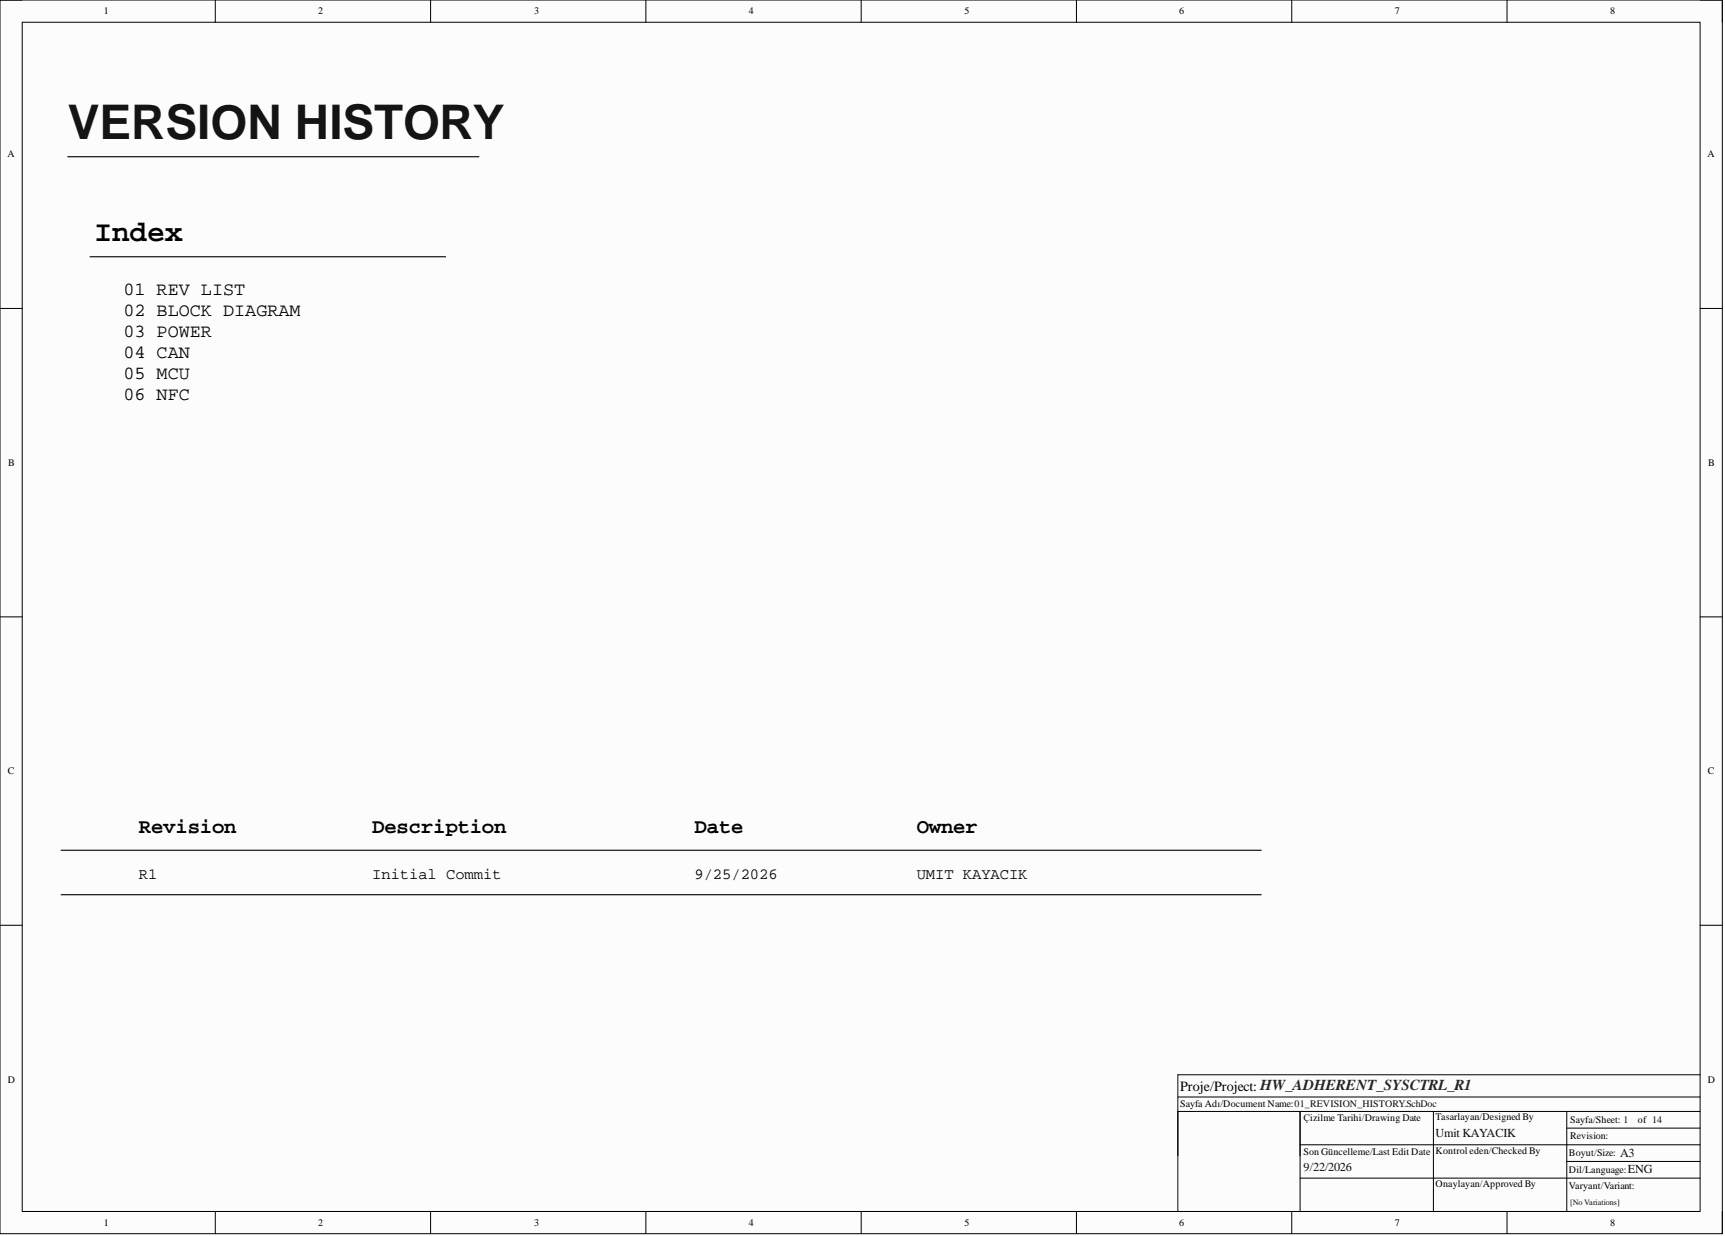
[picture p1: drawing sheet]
<svg xmlns="http://www.w3.org/2000/svg" width="393mm" height="282mm" viewBox="0 0 393 282" stroke-linecap="round" stroke-linejoin="round" font-family="sans-serif">
<defs><g id="words">
<text font-size="10.9" fill="#141414" x="15.5" y="31.7">VERSION HISTORY</text>
<text font-size="6.7" x="21.5" y="55">Index</text>
<g font-size="4.7">
<text x="31.7" y="189.9">Revision</text>
<text x="84.9" y="189.9">Description</text>
<text x="158.4" y="189.9">Date</text>
<text x="209" y="189.9">Owner</text>
</g>
<g font-size="4.2">
<text x="28.1" y="67.2">01 REV LIST</text>
<text x="28.1" y="72">02 BLOCK DIAGRAM</text>
<text x="28.1" y="76.8">03 POWER</text>
<text x="28.1" y="81.6">04 CAN</text>
<text x="28.1" y="86.4">05 MCU</text>
<text x="28.1" y="91.3">06 NFC</text>
</g>
<g font-size="3.5">
<text x="31.7" y="200.4">R1</text>
<text x="84.9" y="200.4">Initial Commit</text>
<text x="158.4" y="200.4">9/25/2026</text>
<text x="209" y="200.4">UMIT KAYACIK</text>
</g>
<text font-size="3.2" x="269.1" y="248.7">Proje/Project: HW_ADHERENT_SYSCTRL_R1</text>
<g font-size="2.8" fill="#0e0e0e">
<text x="327.4" y="259.2">Umit KAYACIK</text>
<text x="369.4" y="263.8">A3</text>
<text x="297.2" y="267.1">9/22/2026</text>
<text x="371.2" y="267.6">ENG</text>
</g>
<g font-size="2.3">
<text x="23.6" y="3.3">1</text>
<text x="72.6" y="3.3">2</text>
<text x="121.8" y="3.3">3</text>
<text x="170.8" y="3.3">4</text>
<text x="219.9" y="3.3">5</text>
<text x="268.9" y="3.3">6</text>
<text x="318.1" y="3.3">7</text>
<text x="367.1" y="3.3">8</text>
<text x="1.7" y="35.9">A</text>
<text x="389.4" y="35.9">A</text>
<text x="1.9" y="106.3">B</text>
<text x="389.5" y="106.3">B</text>
<text x="1.8" y="176.6">C</text>
<text x="389.4" y="176.6">C</text>
<text x="1.8" y="247">D</text>
<text x="389.4" y="247">D</text>
<text x="269.1" y="252.5">Sayfa Adı/Document Name:01_REVISION_HISTORY.SchDoc</text>
<text x="297.2" y="255.7">Çizilme Tarihi/Drawing Date</text>
<text x="327.4" y="255.5">Tasarlayan/Designed By</text>
<text x="358" y="256">Sayfa/Sheet: 1</text>
<text x="373.5" y="256">of 14</text>
<text x="297.2" y="263.4">Son Güncelleme/Last Edit Date</text>
<text x="327.4" y="263.1">Kontrol eden/Checked By</text>
<text x="357.8" y="263.6">Boyut/Size:</text>
<text x="358" y="259.8">Revision:</text>
<text x="357.8" y="267.4">Dil/Language:</text>
<text x="327.4" y="270.7">Onaylayan/Approved By</text>
<text x="357.8" y="271.2">Varyant/Variant:</text>
<text x="23.6" y="279.6">1</text>
<text x="72.6" y="279.6">2</text>
<text x="121.8" y="279.6">3</text>
<text x="170.8" y="279.6">4</text>
<text x="219.9" y="279.6">5</text>
<text x="268.9" y="279.6">6</text>
<text x="318.1" y="279.6">7</text>
<text x="367.1" y="279.6">8</text>
</g>
<text font-size="1.9" fill="#0e0e0e" x="358" y="274.8">[No Variations]</text>
</g></defs>
<path d="M0 0h392.7v281.3h-392.7z" fill-rule="evenodd" fill="#fcfcfc"/>
<path d="M0 0h392.7v281.3h-392.7z" fill="none" stroke="#000" stroke-width=".23"/>
<path d="M5.1 5.1h382.6v271.2h-382.6z" fill-rule="evenodd" fill="#fcfcfc"/>
<g fill="none" stroke="#000" stroke-width=".23">
<path d="M0 0h5.1M5.1 5.1h382.6v271.2h-382.6zM49.1 0v5.1M98.2 0v5.1M147.3 0v5.1M196.4 0v5.1M245.5 0v5.1M294.6 0v5.1M343.6 0v5.1M387.7 0h5v5.1M0 70.3h5.1M387.7 70.3h5"/>
<path d="M0 140.7h5.1M387.7 140.7h5M0 211h5.1M387.7 211h5M268.6 253.5h119.1M268.6 250.2h119.1M296.5 253.5v22.8M326.9 253.5v22.8M357.3 253.5v22.8M357.3 257.3h30.4M387.7 245.1h-119.1v31.2M49.1 276.3v5"/>
<path d="M98.2 276.3v5M147.3 276.3v5M196.4 276.3v5M245.5 276.3v5M294.6 276.3v5M296.5 268.7h91.2M296.5 261.1h91.2M343.6 276.3v5M357.3 264.9h30.4M392.7 276.3v5"/>
</g>
<path d="M15.5 35.7h93.7M20.5 58.6h81.1M13.9 193.9h273.7M13.9 204h273.7" fill="none" stroke="#000" stroke-width=".25"/>
<use href="#words"/>
</svg>
